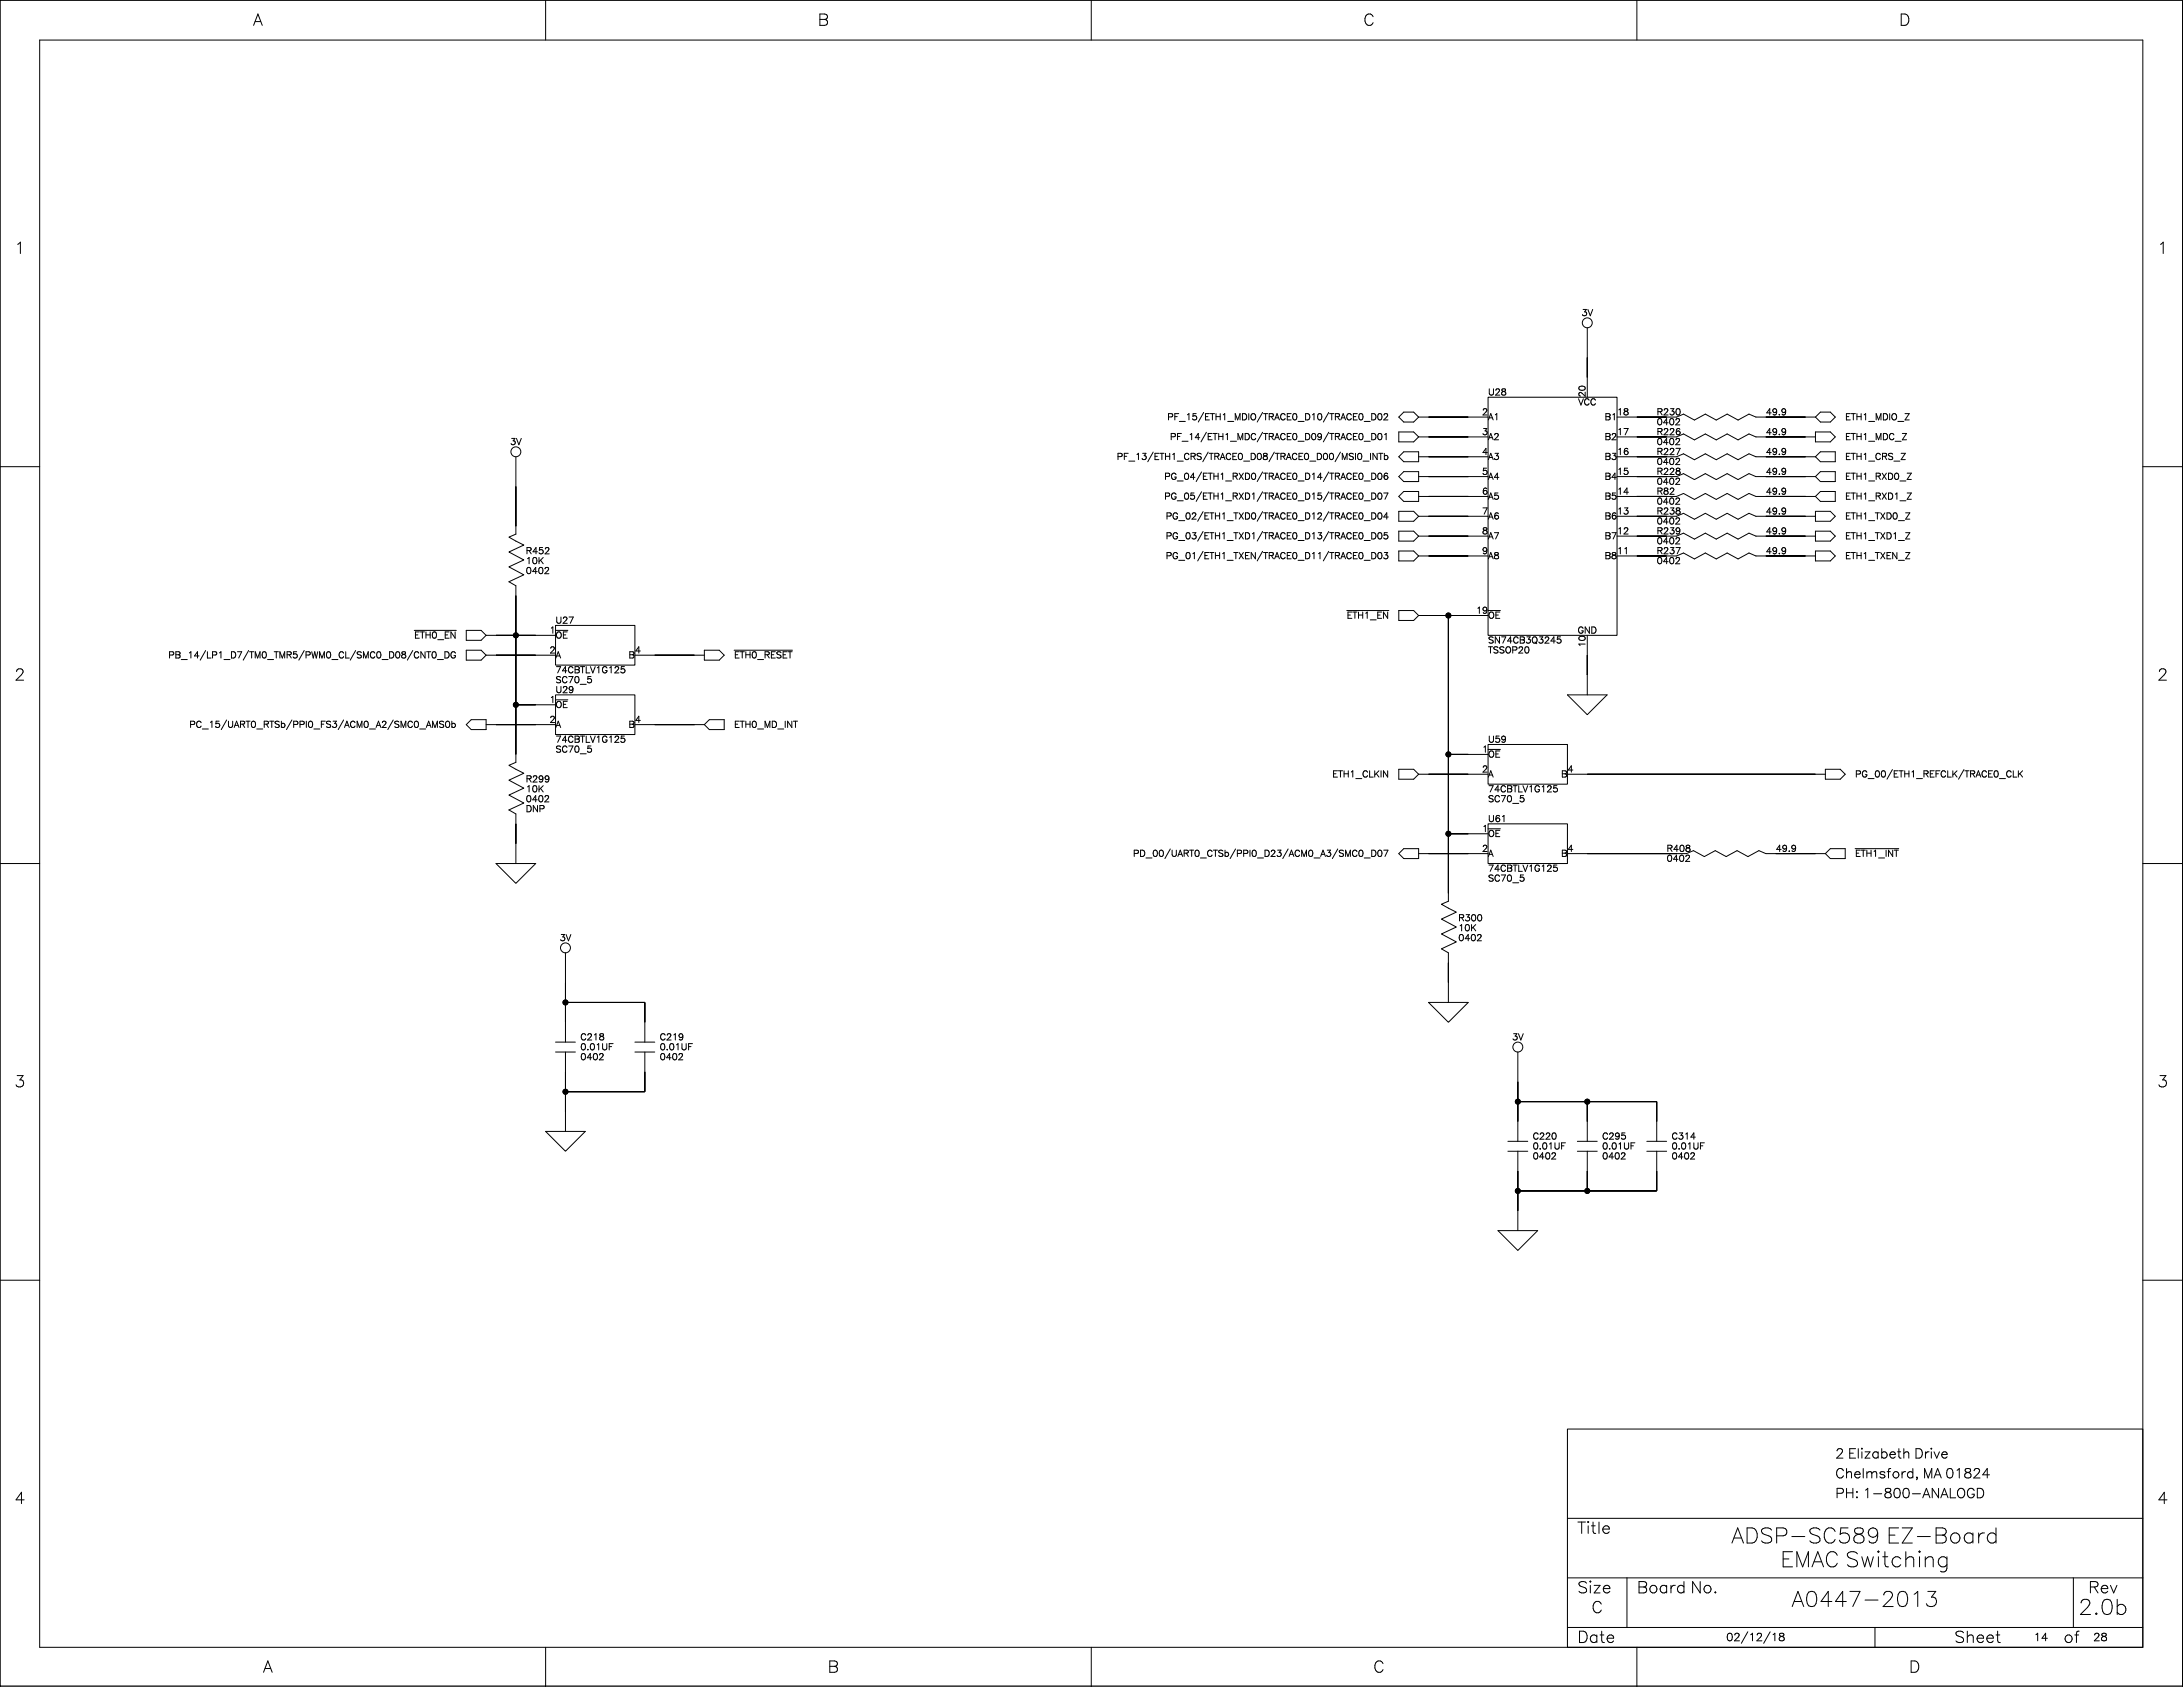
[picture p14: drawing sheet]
<svg xmlns="http://www.w3.org/2000/svg" width="559mm" height="432mm" viewBox="0 0 559 432" stroke-linecap="round" stroke-linejoin="round" font-family="sans-serif">
<defs><g id="words">
<g font-size="6">
<text x="443.2" y="393.9">ADSP-SC589 EZ-Boa</text>
<text x="505.8" y="393.9">r</text>
<text x="508.2" y="393.9">d</text>
<text x="455.7" y="400">EM</text>
<text x="463.7" y="400">AC Swi</text>
<text x="481.6" y="400">t</text>
<text x="483.8" y="400">chi</text>
<text x="492.1" y="400">ng</text>
<text x="458.6" y="410.1">A04</text>
<text x="469.3" y="410.1">4</text>
<text x="473" y="410.1">7-201</text>
<text x="492.6" y="410.1">3</text>
<text x="532" y="412.2">2.0b</text>
</g>
<g font-size="4.2">
<text x="64.8" y="5.7">A</text>
<text x="209.3" y="5.7">B</text>
<text x="349" y="5.7">C</text>
<text x="486.1" y="5.7">D</text>
<text x="3.7" y="64.1">1</text>
<text x="552.2" y="64.1">1</text>
<text x="3.7" y="173.3">2</text>
<text x="552.2" y="173.3">2</text>
<text x="3.7" y="277.5">3</text>
<text x="552.2" y="277.5">3</text>
<text x="3.7" y="384.1">4</text>
<text x="552.2" y="384.1">4</text>
<text x="403.8" y="391.7">T</text>
<text x="408.8" y="391.7">l</text>
<text x="409.9" y="391.7">e</text>
<text x="403.8" y="407">Size</text>
<text x="419" y="407">Board</text>
<text x="432.7" y="407">N</text>
<text x="435.8" y="407">o.</text>
<text x="534.5" y="407">Rev</text>
<text x="407.4" y="412">C</text>
<text x="403.8" y="419.7">Dat</text>
<text x="411" y="419.7">e</text>
<text x="500.3" y="419.7">Sheet</text>
<text x="528.2" y="419.7">of</text>
<text x="67.3" y="427.3">A</text>
<text x="211.9" y="427.3">B</text>
<text x="351.5" y="427.3">C</text>
<text x="488.7" y="427.3">D</text>
</g>
<g font-size="3.5">
<text x="469.8" y="372.6">2 El</text>
<text x="469.8" y="377.6">Chel</text>
<text x="476.1" y="372.6">izabeth Drive</text>
<text x="477.4" y="377.6">msford</text>
<text x="490.1" y="377.6">, M</text>
<text x="495" y="377.6">A 01</text>
<text x="502.6" y="377.6">824</text>
<text x="469.8" y="382.7">PH</text>
<text x="474.8" y="382.7">: 1</text>
<text x="479.1" y="382.7">-800-AN</text>
<text x="496.7" y="382.7">ALOGD</text>
</g>
<g font-size="2.8">
<text x="441.9" y="419.4">02/12/18</text>
<text x="520.6" y="419.4">14</text>
<text x="535.8" y="419.4">28</text>
</g>
<g font-size="2.5">
<text x="404.8" y="80.3">3V</text>
<text x="380.9" y="100.6">U28</text>
<text x="405.4" y="101.7" transform="rotate(-90 405.4 101.7)">20</text>
<text x="298.8" y="106.9">PF_15/ETH1_MDIO/TRACE0_D10/TRACE0_D02</text>
<text x="379.4" y="105.7">2</text>
<text x="380.9" y="106.9">A1</text>
<text x="404" y="103.1">VCC</text>
<text x="410.8" y="106.9">B1</text>
<text x="413.9" y="105.7">18</text>
<text x="424.1" y="105.7">R230</text>
<text x="452" y="105.7">49.9</text>
<text x="472.3" y="106.9">ETH1_MDIO_Z</text>
<text x="130.6" y="113.3">3V</text>
<text x="299.5" y="112">PF_14/ETH1_MDC/TRACE0_D09/TRACE0_D01</text>
<text x="379.4" y="110.8">3</text>
<text x="380.9" y="112">A2</text>
<text x="410.8" y="112">B2</text>
<text x="413.9" y="110.8">17</text>
<text x="424.1" y="110.8">R226</text>
<text x="424.1" y="113.3">0402</text>
<text x="424.1" y="108.2">0402</text>
<text x="452" y="110.8">49.9</text>
<text x="472.3" y="112">ETH1_MDC_Z</text>
<text x="285.9" y="117.1">PF_13/ETH1_CRS/TRACE0_D08/TRACE0_D00/MSI0_INTb</text>
<text x="379.4" y="115.8">4</text>
<text x="380.9" y="117.1">A3</text>
<text x="410.8" y="117.1">B3</text>
<text x="413.9" y="115.8">16</text>
<text x="424.1" y="115.8">R227</text>
<text x="424.1" y="118.4">0402</text>
<text x="452" y="115.8">49.9</text>
<text x="472.3" y="117.1">ETH1_CRS_Z</text>
<text x="298" y="122.2">PG_04/ETH1_RXD0/TRACE0_D14/TRACE0_D06</text>
<text x="379.4" y="126">6</text>
<text x="379.4" y="120.9">5</text>
<text x="380.9" y="122.2">A4</text>
<text x="410.8" y="122.2">B4</text>
<text x="413.9" y="126">14</text>
<text x="413.9" y="120.9">15</text>
<text x="424.1" y="120.9">R228</text>
<text x="424.1" y="126">R82</text>
<text x="424.1" y="123.5">0402</text>
<text x="452" y="120.9">49.9</text>
<text x="452" y="126">49.9</text>
<text x="472.3" y="122.2">ETH1_RXD0_Z</text>
<text x="298" y="127.3">PG_05/ETH1_RXD1/TRACE0_D15/TRACE0_D07</text>
<text x="379.4" y="131.1">7</text>
<text x="380.9" y="127.3">A5</text>
<text x="410.8" y="127.3">B5</text>
<text x="413.9" y="131.1">13</text>
<text x="424.1" y="131.1">R238</text>
<text x="424.1" y="128.5">0402</text>
<text x="452" y="131.1">49.9</text>
<text x="472.3" y="127.3">ETH1_RXD1_Z</text>
<text x="298.4" y="137.4">PG_03/ETH1_TXD1/TRACE0_D13/TRACE0_D05</text>
<text x="298.4" y="132.3">PG_02/ETH1_TXD0/TRACE0_D12/TRACE0_D04</text>
<text x="379.4" y="136.1">8</text>
<text x="380.9" y="132.3">A6</text>
<text x="380.9" y="137.4">A7</text>
<text x="410.8" y="132.3">B6</text>
<text x="410.8" y="137.4">B7</text>
<text x="413.9" y="136.1">12</text>
<text x="424.1" y="136.1">R239</text>
<text x="424.1" y="133.6">0402</text>
<text x="452" y="136.1">49.9</text>
<text x="472.3" y="132.3">ETH1_TXD0_Z</text>
<text x="472.3" y="137.4">ETH1_TXD1_Z</text>
<text x="134.6" y="141.2">R452</text>
<text x="134.6" y="143.8">10K</text>
<text x="298.4" y="142.5">PG_01/ETH1_TXEN/TRACE0_D11/TRACE0_D03</text>
<text x="379.4" y="141.2">9</text>
<text x="380.9" y="142.5">A8</text>
<text x="410.8" y="142.5">B8</text>
<text x="413.9" y="141.2">11</text>
<text x="424.1" y="141.2">R237</text>
<text x="424.1" y="143.8">0402</text>
<text x="424.1" y="138.7">0402</text>
<text x="452" y="141.2">49.9</text>
<text x="472.3" y="142.5">ETH1_TXEN_Z</text>
<text x="134.6" y="146.3">0402</text>
<text x="140.7" y="161.5">1</text>
<text x="142.2" y="159">U27</text>
<text x="344.7" y="157.7">ETH1_EN</text>
<text x="377.8" y="156.5">19</text>
<text x="380.9" y="157.7">OE</text>
<text x="403.8" y="161.5">GND</text>
<text x="43.1" y="167.9">PB_14/LP1_D7/TM0_TMR5/PWM0_CL/SMC0_D08/CNT0_DG</text>
<text x="106" y="162.8">ETH0_EN</text>
<text x="140.7" y="166.6">2</text>
<text x="142.2" y="162.8">OE</text>
<text x="142.2" y="167.9">A</text>
<text x="160.9" y="167.9">B</text>
<text x="162.5" y="166.6">4</text>
<text x="187.9" y="167.9">ETH0_RESET</text>
<text x="380.9" y="166.6">TSSOP20</text>
<text x="380.9" y="164.1">SN74CB3Q3245</text>
<text x="405.4" y="165.7" transform="rotate(-90 405.4 165.7)">10</text>
<text x="142.2" y="171.7">74CBTLV1G125</text>
<text x="140.7" y="179.3">1</text>
<text x="142.2" y="174.2">SC70_5</text>
<text x="142.2" y="176.8">U29</text>
<text x="48.5" y="185.7">PC_15/UART0_RTSb/PPI0_FS3/ACM0_A2/SMC0_AMS0b</text>
<text x="140.7" y="184.4">2</text>
<text x="142.2" y="180.6">OE</text>
<text x="142.2" y="185.7">A</text>
<text x="160.9" y="185.7">B</text>
<text x="162.5" y="184.4">4</text>
<text x="187.9" y="185.7">ETH0_MD_INT</text>
<text x="142.2" y="189.5">74CBTLV1G125</text>
<text x="380.9" y="189.5">U59</text>
<text x="142.2" y="192">SC70_5</text>
<text x="379.4" y="197.1">2</text>
<text x="379.4" y="192">1</text>
<text x="380.9" y="193.3">OE</text>
<text x="401.2" y="197.1">4</text>
<text x="134.6" y="199.6">R299</text>
<text x="134.6" y="202.2">10K</text>
<text x="341.1" y="198.4">ETH1_CLKIN</text>
<text x="380.9" y="198.4">A</text>
<text x="380.9" y="202.2">74CBTLV1G125</text>
<text x="399.6" y="198.4">B</text>
<text x="474.9" y="198.4">PG_00/ETH1_REFCLK/TRACE0_CLK</text>
<text x="134.6" y="204.7">0402</text>
<text x="134.6" y="207.3">DNP</text>
<text x="380.9" y="204.7">SC70_5</text>
<text x="380.9" y="209.8">U61</text>
<text x="379.4" y="212.3">1</text>
<text x="380.9" y="213.6">OE</text>
<text x="290" y="218.7">PD_00/UART0_CTSb/PPI0_D23/ACM0_A3/SMC0_D07</text>
<text x="379.4" y="217.4">2</text>
<text x="380.9" y="218.7">A</text>
<text x="399.6" y="218.7">B</text>
<text x="401.2" y="217.4">4</text>
<text x="426.6" y="220">0402</text>
<text x="426.6" y="217.4">R408</text>
<text x="454.6" y="217.4">49.9</text>
<text x="474.9" y="218.7">ETH1_INT</text>
<text x="380.9" y="225">SC70_5</text>
<text x="380.9" y="222.5">74CBTLV1G125</text>
<text x="373.3" y="237.7">10K</text>
<text x="373.3" y="235.2">R300</text>
<text x="143.3" y="240.3">3V</text>
<text x="373.3" y="240.3">0402</text>
<text x="148.6" y="268.2">0.01UF</text>
<text x="148.6" y="265.7">C218</text>
<text x="168.9" y="268.2">0.01UF</text>
<text x="168.9" y="265.7">C219</text>
<text x="387.1" y="265.7">3V</text>
<text x="148.6" y="270.7">0402</text>
<text x="168.9" y="270.7">0402</text>
<text x="392.3" y="293.6">0.01UF</text>
<text x="392.3" y="291.1">C220</text>
<text x="410.1" y="291.1">C295</text>
<text x="410.1" y="293.6">0.01UF</text>
<text x="427.9" y="291.1">C314</text>
<text x="427.9" y="293.6">0.01UF</text>
<text x="392.3" y="296.1">0402</text>
<text x="410.1" y="296.1">0402</text>
<text x="427.9" y="296.1">0402</text>
</g>
</g></defs>
<g fill="none" stroke="#000" stroke-width=".26">
<path d="M558.7 -.1v431.6h-558.7v-431.5M0 .1h558.7v431.7h-558.7zM10.2 10.3h538.3v411.3h-538.3zM139.7 .1v10.2M279.3 .1v10.2M419 .1v10.2M406.3 83.9v17.8M0 119.5h10.2M132.1 116.9v19.8l-1.8 .8 3.8 2-3.8 1.8 3.8 2-3.8 1.8 3.8 2-3.8 1.8 1.8 1v45.2l-1.8 .8 3.8 2-3.8 1.8 3.8 2-3.8 1.8 3.8 2-3.8 1.8 1.8 1v12.7M358.1 110.6h3.8l1.2 1.2-1.2 1.3h-3.8zM358.1 116.9l1.2-1.3h3.8v2.6h-3.8zM358.1 106.8l1.2-1.3h2.6l1.2 1.3-1.2 1.2h-2.6z"/>
<path d="M363.1 106.8h17.8M363.1 111.8h17.8M363.1 116.9h17.8M380.9 101.7h33v60.9h-33zM413.9 106.8h12.7M413.9 111.8h12.7M413.9 116.9h12.7M430.9 106l2.8 1.5 2.8-1.5 2.8 1.5 2.8-1.5 2.8 1.5 2.8-1.5 1.8 .8h15.2M430.9 111.1l2.8 1.5 2.8-1.5 2.8 1.5 2.8-1.5 2.8 1.5 2.8-1.5 1.8 .7h15.2M430.9 116.1l2.8 1.6 2.8-1.6 2.8 1.6 2.8-1.6 2.8 1.6 2.8-1.6 1.8 .8h15.2M464.7 110.6h3.8l1.3 1.2-1.3 1.3h-3.8zM464.7 116.9l1.3-1.3h3.8v2.6h-3.8z"/>
<path d="M466 105.5h2.5l1.3 1.3-1.3 1.2h-2.5l-1.3-1.2zM548.5 119.5h10.2M358.1 136h3.8l1.2 1.2-1.2 1.3h-3.8zM358.1 130.9h3.8l1.2 1.2-1.2 1.3h-3.8zM358.1 127.1l1.2-1.3h3.8v2.5h-3.8zM358.1 122l1.2-1.3h3.8v2.6h-3.8zM363.1 122h17.8M363.1 127.1h17.8M363.1 132.1h17.8M363.1 137.2h17.8M413.9 122h12.7M413.9 127.1h12.7"/>
<path d="M413.9 132.1h12.7M413.9 137.2h12.7M430.9 121.2l2.8 1.6 2.8-1.6 2.8 1.6 2.8-1.6 2.8 1.6 2.8-1.6 1.8 .8h15.2M430.9 126.3l2.8 1.5 2.8-1.5 2.8 1.5 2.8-1.5 2.8 1.5 2.8-1.5 1.8 .8h15.2M430.9 131.4l2.8 1.5 2.8-1.5 2.8 1.5 2.8-1.5 2.8 1.5 2.8-1.5 1.8 .7h15.2M430.9 136.5l2.8 1.5 2.8-1.5 2.8 1.5 2.8-1.5 2.8 1.5 2.8-1.5 1.8 .7h15.2M464.7 130.9h3.8l1.3 1.2-1.3 1.3h-3.8zM464.7 136h3.8l1.3 1.2-1.3 1.3h-3.8zM464.7 122l1.3-1.3h3.8v2.6h-3.8zM466 125.8h3.8v2.5h-3.8l-1.3-1.2zM344.7 156.3h10.8M358.1 156.3h3.8l1.2 1.2-1.2 1.3h-3.8z"/>
<path d="M358.1 141h3.8l1.2 1.3-1.2 1.3h-3.8zM363.1 142.3h17.8M363.1 157.5h17.8M370.8 157.5v73.2l-1.8 .7 3.8 2.1-3.8 1.7 3.8 2.1-3.8 1.8 3.8 2-3.8 1.8 1.8 1v12.7M413.9 142.3h12.7M430.9 141.5l2.8 1.6 2.8-1.6 2.8 1.6 2.8-1.6 2.8 1.6 2.8-1.6 1.8 .8h15.2M464.7 141h3.8l1.3 1.3-1.3 1.3h-3.8zM106 161.4h10.8M119.4 161.4h3.8l1.2 1.2-1.2 1.3h-3.8zM119.4 166.4h3.8l1.2 1.3-1.2 1.3h-3.8zM124.4 162.6h17.8M124.4 167.7h17.8"/>
<path d="M142.2 160.1h20.3v10.1h-20.3zM142.2 177.9h20.3v10.1h-20.3zM162.5 167.7h17.8M180.3 166.4h3.8l1.3 1.3-1.3 1.3h-3.8zM187.9 166.4h14.9M401.2 177.9h10.2l-5.1 5zM406.3 162.6v15.3M120.6 184.2h3.8v2.5h-3.8l-1.2-1.2zM124.4 185.5h17.8M132.1 180.4h10.1M162.5 185.5h17.8M181.6 184.2h3.8v2.5h-3.8l-1.3-1.2z"/>
<path d="M358.1 196.9h3.8l1.2 1.3-1.2 1.2h-3.8zM363.1 198.2h17.8M370.8 193.1h10.1M380.9 190.6h20.3v10.1h-20.3zM401.2 198.2h66.1M467.3 196.9h3.8l1.2 1.3-1.2 1.2h-3.8zM359.3 217.2h3.8v2.6h-3.8l-1.2-1.3zM363.1 218.5h17.8M370.8 213.4h10.1M380.9 210.9h20.3v10.1h-20.3zM401.2 218.5h28M433.5 217.7l2.8 1.6 2.8-1.6 2.8 1.6 2.8-1.6 2.7 1.6 2.8-1.6 1.8 .8h15.3"/>
<path d="M467.3 218.5l1.2-1.3h3.8v2.6h-3.8zM474.9 217.2h11.1M0 221h10.2M127 221h10.1l-5 5.1zM548.5 221h10.2M144.7 243.9v22.8M144.7 256.6h20.4v10.1M365.7 256.6h10.1l-5 5.1zM142.2 266.7h5.1M142.2 269.3h5.1M144.7 269.3v20.3M162.5 266.7h5.1"/>
<path d="M162.5 269.3h5.1M165.1 269.3v10.1h-20.4M388.5 269.3v22.8M139.7 289.6h10.1l-5.1 5.1zM386 292.1h5.1M386 294.7h5.1M388.5 294.7v20.3M388.5 282h35.6v10.1M403.8 292.1h5M403.8 294.7h5M406.3 282v10.1M406.3 294.7v10.1"/>
<path d="M421.5 292.1h5.1M421.5 294.7h5.1M424.1 294.7v10.1h-35.6M383.5 315h10.1l-5.1 5.1zM0 327.7h10.2M548.5 327.7h10.2M401.2 365.8h147.3v55.8h-147.3zM401.2 388.6h147.3M407.4 390.5h.9M401.2 403.9h147.3M401.2 416.6h147.3M416.5 403.9v12.7"/>
<path d="M447.4 417.7l-1.7 2.9M453.1 417.7l-1.6 2.9M480 416.6v5M530.7 403.9v12.7M139.7 421.6v10.2M279.3 421.6v10.2M419 421.6v10.2"/>
<circle cx="406.3" cy="82.6" r="1.27"/>
<circle cx="132" cy="115.6" r="1.27"/>
<circle cx="370.8" cy="157.5" r=".63"/>
<circle cx="132" cy="162.6" r=".63"/>
<circle cx="132" cy="180.4" r=".63"/>
<circle cx="370.8" cy="193.1" r=".63"/>
<circle cx="370.8" cy="213.4" r=".63"/>
<circle cx="144.7" cy="256.6" r=".63"/>
<circle cx="144.7" cy="242.6" r="1.27"/>
<circle cx="144.7" cy="279.4" r=".63"/>
<circle cx="388.5" cy="268" r="1.27"/>
<circle cx="388.5" cy="282" r=".63"/>
<circle cx="406.3" cy="282" r=".63"/>
<circle cx="388.5" cy="304.8" r=".63"/>
<circle cx="406.3" cy="304.8" r=".63"/>
</g>
<g fill="#000" stroke="#000" stroke-width=".26">
<path d="M406.3 91.5v5.1z" fill-rule="evenodd"/>
<path d="M365.7 111.8h10.1z" fill-rule="evenodd"/>
<path d="M365.7 106.8h10.1z" fill-rule="evenodd"/>
<path d="M365.7 116.9h10.1z" fill-rule="evenodd"/>
<path d="M419 116.9h7.6z" fill-rule="evenodd"/>
<path d="M419 111.8h7.6z" fill-rule="evenodd"/>
<path d="M419 106.8h7.6z" fill-rule="evenodd"/>
<path d="M452 116.9h10.2z" fill-rule="evenodd"/>
<path d="M452 111.8h10.2z" fill-rule="evenodd"/>
<path d="M452 106.8h10.2z" fill-rule="evenodd"/>
<path d="M132.1 124.5v10.2z" fill-rule="evenodd"/>
<path d="M365.7 127.1h10.1z" fill-rule="evenodd"/>
<path d="M365.7 122h10.1z" fill-rule="evenodd"/>
<path d="M365.7 137.2h10.1z" fill-rule="evenodd"/>
<path d="M365.7 132.1h10.1z" fill-rule="evenodd"/>
<path d="M419 127.1h7.6z" fill-rule="evenodd"/>
<path d="M419 122h7.6z" fill-rule="evenodd"/>
<path d="M419 137.2h7.6z" fill-rule="evenodd"/>
<path d="M419 132.1h7.6z" fill-rule="evenodd"/>
<path d="M452 127.1h10.2z" fill-rule="evenodd"/>
<path d="M452 122h10.2z" fill-rule="evenodd"/>
<path d="M452 132.1h10.2z" fill-rule="evenodd"/>
<path d="M452 137.2h10.2z" fill-rule="evenodd"/>
<path d="M132.1 152.5v10.1z" fill-rule="evenodd"/>
<path d="M370.8 157.5v35.6z" fill-rule="evenodd"/>
<path d="M365.7 157.5h5.1z" fill-rule="evenodd"/>
<path d="M365.7 142.3h10.1z" fill-rule="evenodd"/>
<path d="M370.8 157.5h5z" fill-rule="evenodd"/>
<path d="M419 142.3h7.6z" fill-rule="evenodd"/>
<path d="M452 142.3h10.2z" fill-rule="evenodd"/>
<path d="M132.1 162.6v17.8z" fill-rule="evenodd"/>
<path d="M127 162.6h5.1z" fill-rule="evenodd"/>
<path d="M132.1 162.6h5z" fill-rule="evenodd"/>
<path d="M127 167.7h10.1z" fill-rule="evenodd"/>
<path d="M167.6 167.7h10.2z" fill-rule="evenodd"/>
<path d="M406.3 167.7v5.1z" fill-rule="evenodd"/>
<path d="M132.1 180.4v12.7z" fill-rule="evenodd"/>
<path d="M132.1 180.4h5z" fill-rule="evenodd"/>
<path d="M127 185.5h10.1z" fill-rule="evenodd"/>
<path d="M167.6 185.5h10.2z" fill-rule="evenodd"/>
<path d="M370.8 193.1v20.3z" fill-rule="evenodd"/>
<path d="M365.7 198.2h10.1z" fill-rule="evenodd"/>
<path d="M370.8 193.1h5z" fill-rule="evenodd"/>
<path d="M406.3 198.2h58.4z" fill-rule="evenodd"/>
<path d="M132.1 210.9v5z" fill-rule="evenodd"/>
<path d="M370.8 213.4v15.2z" fill-rule="evenodd"/>
<path d="M365.7 218.5h10.1z" fill-rule="evenodd"/>
<path d="M370.8 213.4h5z" fill-rule="evenodd"/>
<path d="M406.3 218.5h22.9z" fill-rule="evenodd"/>
<path d="M454.6 218.5h10.1z" fill-rule="evenodd"/>
<path d="M144.7 256.6v5.1z" fill-rule="evenodd"/>
<path d="M144.7 251.5v5.1z" fill-rule="evenodd"/>
<path d="M144.7 256.6h20.4z" fill-rule="evenodd"/>
<path d="M165.1 256.6v5.1z" fill-rule="evenodd"/>
<path d="M370.8 246.4v5.1z" fill-rule="evenodd"/>
<path d="M144.7 279.4v5.1z" fill-rule="evenodd"/>
<path d="M144.7 274.4v5z" fill-rule="evenodd"/>
<path d="M165.1 274.4v5z" fill-rule="evenodd"/>
<path d="M144.7 279.4h20.4z" fill-rule="evenodd"/>
<path d="M388.5 276.9v5.1z" fill-rule="evenodd"/>
<path d="M388.5 282v5.1z" fill-rule="evenodd"/>
<path d="M388.5 299.7v5.1z" fill-rule="evenodd"/>
<path d="M406.3 282v5.1z" fill-rule="evenodd"/>
<path d="M388.5 282h17.8z" fill-rule="evenodd"/>
<path d="M406.3 299.7v5.1z" fill-rule="evenodd"/>
<path d="M406.3 282h17.8z" fill-rule="evenodd"/>
<path d="M424.1 282v5.1z" fill-rule="evenodd"/>
<path d="M424.1 299.7v5.1z" fill-rule="evenodd"/>
<path d="M388.5 304.8v5.1z" fill-rule="evenodd"/>
<path d="M388.5 304.8h17.8z" fill-rule="evenodd"/>
<path d="M406.3 304.8h17.8z" fill-rule="evenodd"/>
<circle cx="370.8" cy="157.5" r=".63"/>
<circle cx="132" cy="162.6" r=".63"/>
<circle cx="132" cy="180.4" r=".63"/>
<circle cx="370.8" cy="193.1" r=".63"/>
<circle cx="370.8" cy="213.4" r=".63"/>
<circle cx="144.7" cy="256.6" r=".63"/>
<circle cx="144.7" cy="279.4" r=".63"/>
<circle cx="388.5" cy="282" r=".63"/>
<circle cx="406.3" cy="282" r=".63"/>
<circle cx="388.5" cy="304.8" r=".63"/>
<circle cx="406.3" cy="304.8" r=".63"/>
</g>
<use href="#words"/>
</svg>
